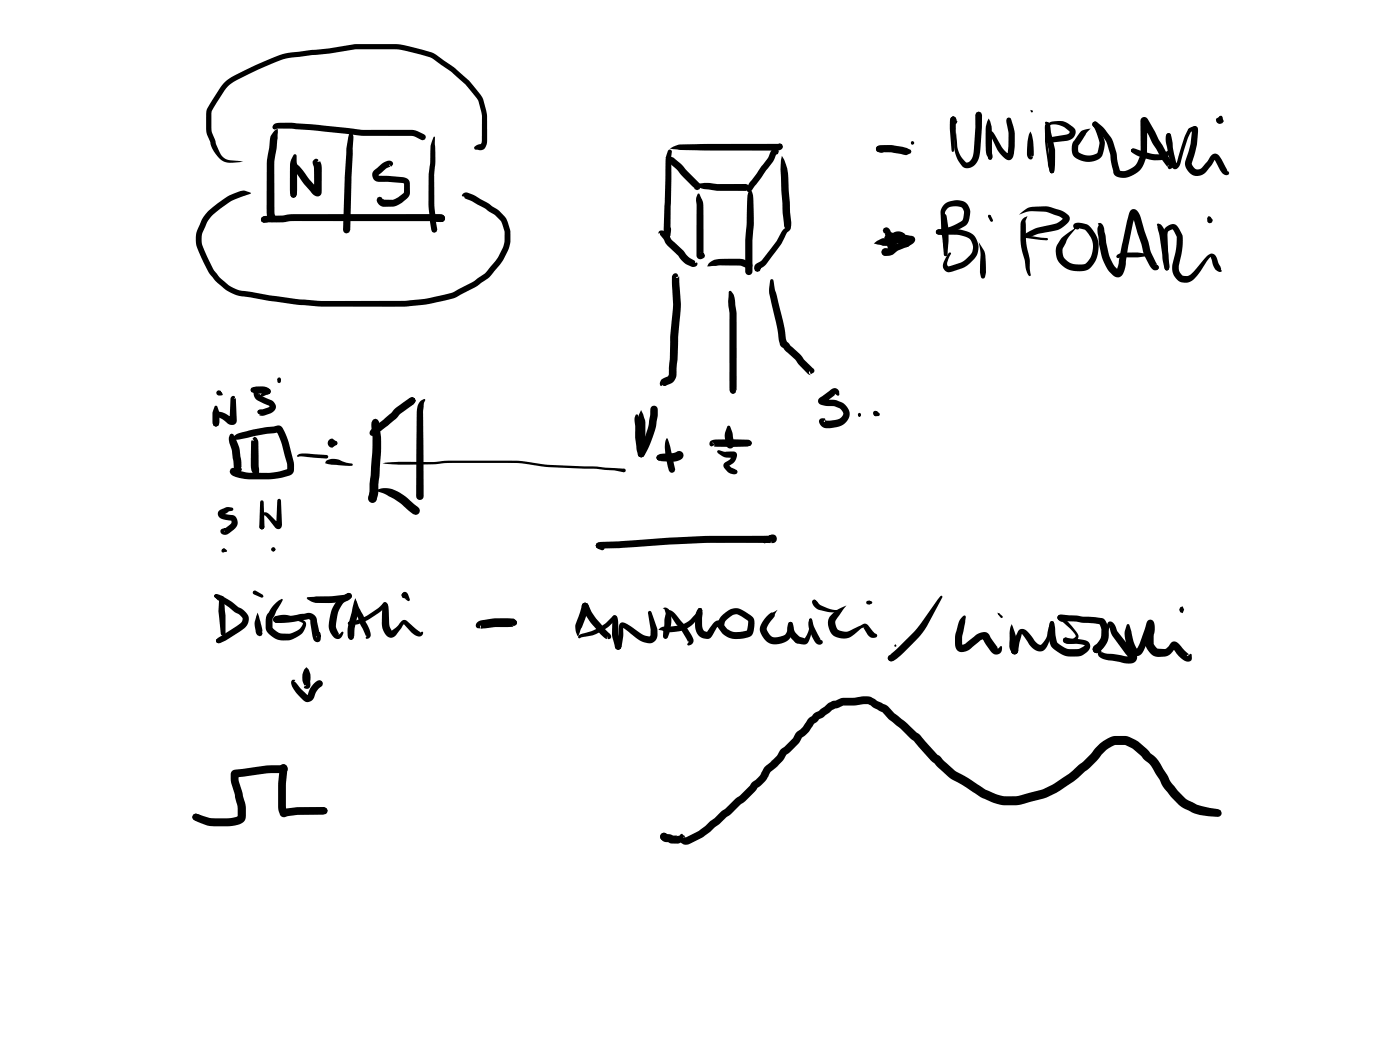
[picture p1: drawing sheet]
<svg xmlns="http://www.w3.org/2000/svg" width="285mm" height="214mm" viewBox="0 0 285 214" stroke-linecap="round" stroke-linejoin="round" font-family="sans-serif">
<g fill="#000">
<path d="M45.8 16.7l.6-.5a61.7 61.7 0 0 1 11.7-5.3l5.3-.7a37.5 37.5 0 0 0 8-1.1l1.1-.1h7.5a31.7 31.7 0 0 1 8.6 2l.6 .4a36.4 36.4 0 0 1 6.3 5l2.3 2.9 .6 .9 .8 3.4v5a1.59 1.59 0 0 1-1.4 2l-1.2-.2a.81 .81 0 0 1 .8-1l.5-.1 .2-.7v-5l-.1-.8-.6-2.3-2.7-3.3a34.5 34.5 0 0 0-6.2-4.9l-.5-.4a15 15 0 0 0-4.4-1.3l-2.9-.6h-8.4a58.1 58.1 0 0 1-8.5 1.2l-4.9 .6a50.2 50.2 0 0 0-11.2 4.8l-.9 .6-.8 .9-2.9 4.5v3.9l.5 1.6a9.8 9.8 0 0 0 1.9 4 3.3 3.3 0 0 0 2.5 .6l1.5 .2a6.9 6.9 0 0 1-3.9 0 6.6 6.6 0 0 1-2.9-4.3 7.1 7.1 0 0 1-.7-4.5v-1.3l.2-.7 2.6-4.3zM42.4 42.9l1.8-1.4a12 12 0 0 1 5.2-2.7h.5l1.2 .5-1.8 .7a17 17 0 0 0-6.3 4.1l-.9 1.3-.9 2.2-.1 .8a4.2 4.2 0 0 0 .5 2.5 16.9 16.9 0 0 0 2.1 4.4 11.4 11.4 0 0 0 5 3.8l3 .4a93.5 93.5 0 0 0 13.7 1.8h12.4a46.3 46.3 0 0 0 9.6-.6l1.2-.3a12.4 12.4 0 0 0 5.9-2.1l2.2-1.2a13.7 13.7 0 0 0 6-7.8v-.1a6.2 6.2 0 0 0-.6-4l-.2-.3a6.7 6.7 0 0 0-2.5-2l-.9-.6-2.4-1.3-1.3-.5-.3-.2v-.3l-.4-.1a.81 .81 0 0 1 1.2-.6 32.1 32.1 0 0 1 6.4 3.6 6.5 6.5 0 0 1 2.2 6.5 13.8 13.8 0 0 1-3.7 6.4l-.8 .9-2.2 1.5-3.4 1.8a8.5 8.5 0 0 1-3.9 1.4 34.1 34.1 0 0 1-6.7 1h-8.2a102.2 102.2 0 0 1-15-.4l-11.1-1.7a11.5 11.5 0 0 1-6.9-5.7 16.8 16.8 0 0 1-2.1-5.1v-.3a5.3 5.3 0 0 1 .8-3.4 6.9 6.9 0 0 1 1.7-2.9zM55.7 25.4l.8-.4h2.8l11.3 1a44.8 44.8 0 0 0 9.8 .4l4.1 .1 1.9 .9 .3 .5-.2 .5-.4 .2-2.1-.9h-5.2a39.6 39.6 0 0 1-8.3-.5l-11-1-3-.1-.5 .3-.4-.2-.2-.3zM55.9 26.6l.6-.4-.2 4a18 18 0 0 0-.4 6.1v6.9l.3 1.2a.79 .79 0 0 1-.8 .8 .79 .79 0 0 1-.8-.7l-.2-.4a62 62 0 0 1-.1-9 15.6 15.6 0 0 1 .5-5l.1-1.3a2.67 2.67 0 0 1 1-2.2zM59.4 38.9l.2-.1 .8 .7-.2 .6-.4 .2-.4-.2-.3-.3zM59.3 32.9l.2-.2a9.9 9.9 0 0 1 3.5 3.8l1.8 2.1a.65 .65 0 0 0-.8 .6l-.1-5.3a.84 .84 0 0 1-.2-1.1 .84 .84 0 0 1 1-.4l.1 .3-.2 .2h.6l.3 .9v5a1.05 1.05 0 0 1-.8 1.2 1.05 1.05 0 0 1-1.2-.7l-.3-.3a26.1 26.1 0 0 1-3.8-5.4zM59.8 31.5h.5l.1 .2 .1 6a3.7 3.7 0 0 1-.3 2.4l-.4 .2-.5-.2a13 13 0 0 1-.3-4.6l.1-2.3zM71.2 27.1l.3-.1 .2 .1 .3 1-.4 8.1-.3 10.6-.2 .5-.5 .2a.73 .73 0 0 1-.8-.7l.7-16.5 .4-2.4zM76.1 34.7l1.9-1.5a1.4 1.4 0 0 1 2-.1v.4l-.4 .4-.4-.4 .3 .4-.9 .4-1.6 1.3 .1-.1v.3l5 .3a1.34 1.34 0 0 1 1.3 1.5 3.4 3.4 0 0 1-.2 2.4l-.3 .4a6.4 6.4 0 0 1-2.6 1.6l-2.2 .1a1.56 1.56 0 0 1-1.4-1.4l.2-.5 .4-.2 .4 .2 .2 .4v-.1l.2 .2h1.9l1.1-.5 1.1-1 .1-1.9-4.2-.3a1.9 1.9 0 0 1-2.1-.6l-.1-.2a1.28 1.28 0 0 1 .2-1.5zM88.3 27.9l.1-.1 .2 .1v1.8a29.2 29.2 0 0 1-.2 6.2v6.1l.6 4.8-.2 .4-.4 .2-.4-.2-.2-.4-.5-4.2v-7.1a26.6 26.6 0 0 0 .4-5.8zM135.5 32l.5-.1h.7a8.6 8.6 0 0 1 2.9 2.5l2.8 2.9 .2 .7-.2 .5-.5 .2-.4-.2-.3-.4 .1 .2-2.3-2.4-1.2-1.4-1.6-1.4zM136.4 30.3a5 5 0 0 1 3.5-.9l18.4-.1 .5-.1 .4 .2 .2 .4a1.08 1.08 0 0 1-1.1 .9 265.6 265.6 0 0 1-20.5-.3z"/>
<path d="M136.1 30.5l.3-.1 .3 .2 .1 .3-.2 1.2-.1 15.9-.2 .5-.5 .2-.4-.2-.3-.6 .4-13.6a6.5 6.5 0 0 1 .6-3.8zM141.8 37.4l.8-.1a8.4 8.4 0 0 1 3.6 .2h5.7l.5 .2 .2 .5-.2 .5-.5 .2h-1.2a30.2 30.2 0 0 1-7.3-.4l-1.1-.3-.4-.4-.2-.2zM142.1 39.5h.3l.3 .7a3.9 3.9 0 0 1 .5 2.8v9.1l-.2-.5-.4-.1 .8 .1a.8 .8 0 0 1-.8 1.2h-.1a.75 .75 0 0 1-.7-.7v-10.2a3.4 3.4 0 0 1 .2-2.3zM157.2 30.4l.6-.2 .6 .2 .2 .5-.2 .4-.5 .2 .1-.1-.7 1.6-4.2 5.7-.4 .3-.5-.1-.2-.3 .3-.4-.2 .1v-.1l.4-.9 3.8-5.1zM152.1 38.6l.4-.3 .4 .3-.1 .3-.3 .1-.3-.1zM152.2 38.3l.3-.1 .3 .1 .1 .3-.1 .3-.3 .2-.3-.1-.1-.4zM152.8 38.6l.3 .4 .2 .8 .1 1.6a39.9 39.9 0 0 1-.2 7.7v6.2a.74 .74 0 0 1-.7 .7 .74 .74 0 0 1-.8-.7 61.6 61.6 0 0 1 .3-9.8l.2-5.7 .2-.8zM159.2 31.7l.6 1.2a13.8 13.8 0 0 1 .8 5.8l.5 7.2a.73 .73 0 0 1-.7 .7 .73 .73 0 0 1-.8-.7l-.3-2.6-.4-8.8zM178.6 29.8l.7-.2a13.8 13.8 0 0 1 5.1 .5l1 .4 .2 .4-.2 .3-.3 .1a1.93 1.93 0 0 1-1.9 0l-1.7-.3h-2.3l.2-.2-.4 .2-.5-.2-.2-.5zM178.5 29.9l.5-.2 .3 .1 .7 .4 .2 .4a.94 .94 0 0 1-1.4 .3l-.3-.2-.2-.4zM193.7 23.9l.5-.2 .5 .6a.69 .69 0 0 1-.3 1.1l-.6 .1 .1-.6-.3-.2 .2-.1 .1 .2-.2-.2-.2-.4zM193.7 23.9l.4-.2 .4 .2 .1 .4-.1 .3 .1-.1v1.7l-.3 4.2-.1 .5h-.2h-.2l-.1-.5-.3-4.2v-1.6z"/>
<path d="M194.6 26.5l.2 1.6a6 6 0 0 0 1.9 4.9l.1 .1a1.2 1.2 0 0 0 1-.8l.3-.7 .2-1.4 .3-4.3v-2.5l.2-.5 .5-.2 .4 .2 .2 .5a54 54 0 0 1-.4 8.1 2.6 2.6 0 0 1-3.2 2.6 6.4 6.4 0 0 1-1.9-6.4zM201.4 26.9a.75 .75 0 0 1 1.1 .5l1.7 2.8 1.3 1.2-.4 .1a13.1 13.1 0 0 0 .2-4.3l-.4-2.8 .1-.3 .4-.2 .4 .1 .2 .6a11.8 11.8 0 0 1 .3 7.3 1.02 1.02 0 0 1-.9 .7 1.02 1.02 0 0 1-1-.5l-.6-.6a9.9 9.9 0 0 1-2-3.7l-.2-.4 .4-.2v4.9l-.1 .3-.3 .1-.3-.1-.1-.3 .1-4.9zM201.3 24.1l.6 1.7 .1 5.3a.98 .98 0 0 1-.4 1.4l-.3-.1-.4-.8a20.9 20.9 0 0 1-.1-6.3zM209.8 26.8a10.4 10.4 0 0 1 .6 5h-.5l.3 .1a.5 .5 0 0 1-.3 .6 .5 .5 0 0 1-.6-.5 9.8 9.8 0 0 1 .5-5.2zM212.8 24.8a.88 .88 0 0 1 1.1 1.1l.1 1 .8 3.6a12.3 12.3 0 0 1-.3 4.7l-.3 .1-.4-.1-.2-.7-.1-3.9v.1l-.7-3.7zM213.5 25.1a4.3 4.3 0 0 1 4 0l.8 .7a1.64 1.64 0 0 1 .5 1.8 1.64 1.64 0 0 1-1.6 1.1l-3.9 .3-.4-.1-.1-.4 .1-.3 .4-.2 4.3-.8 .3-.3-1.1-.9a3.1 3.1 0 0 0-3-.5l-.3 .6a4.2 4.2 0 0 0-.3 2.4l.6 4.7a1.68 1.68 0 0 0 .6 1.3v-.1l.2 .4-.1 .4h-.5l-.5-1.2-.1-.8a23.9 23.9 0 0 1-.6-6.5l.2-.8zM213.9 34.5l.3-.2 .3 .2 .1 .3-.1 .4-.3 .1-.4-.1-.1-.4zM220 26.8l.6-.3 1.5-.3-.8 .8-1.7 2.6v1.3a3.2 3.2 0 0 0 3.8 .2l.4-2.2a8.1 8.1 0 0 0-1.2-3.2l-.2-.4 .1-.4 .4-.2 .3 .1a8.8 8.8 0 0 1 1.7 3.9 4.2 4.2 0 0 1-1.1 3.7 4.2 4.2 0 0 1-5.4-.9l-.1-.5a2.6 2.6 0 0 1 .4-2.4zM222.5 24.9l.4-.2a6.3 6.3 0 0 1 2.4 2.2 7.5 7.5 0 0 1 2 4l.7 4-.1-.2a3.6 3.6 0 0 0 4.2-3.1l.1-6.9a.79 .79 0 0 1 .6-.9 .79 .79 0 0 1 .9 .5l2.2 4 2.7 4.6a.82 .82 0 0 1 .3 1 .82 .82 0 0 1-1 .4l-.1-.2 .1-.5-.1 .5a11.2 11.2 0 0 1-2.4-3.8l-.9-1.3-2-4a.63 .63 0 0 0 .6 .2 .63 .63 0 0 0 .5-.5l-.1 5.7a5.4 5.4 0 0 1-3.5 5.6 2.61 2.61 0 0 1-3.3-.7l-.5-2.6a9.9 9.9 0 0 0-.9-3.7l-1.3-2-1.6-1.4zM230.4 30.4l.3-.2 .3 .2 .1 .3-.1 .3-.3 .1-.3-.2-.1-.2zM230.4 30.4l.5-.1 .1 .2v.5l-.2 .1-.4-.2-.1-.2zM230.4 30.4l.7-.1 1.3 .4a9.7 9.7 0 0 0 4 .7l.6-.2a1.93 1.93 0 0 0 .8-3l-.3-.6 .1-.4 .5-.1a3.7 3.7 0 0 1 .6 2.5 3.2 3.2 0 0 1-3.9 3 10.6 10.6 0 0 1-4.2-1.5l-.3-.4z"/>
<path d="M237.5 27.3l.4-.2 .4 .1 .1 .4-.2 .3 .2-.2 .1 1.2 1.1 4.7-.4-.1 .4-.4 .3-1.2a20.6 20.6 0 0 1 1.9-5.4l.4-.4 .3 .1 .1 .4-.4 .7a19.3 19.3 0 0 0-1.7 5.5 1.56 1.56 0 0 1-1.4 1.6 1.22 1.22 0 0 1-.7-.9l-.8-3.6a3.6 3.6 0 0 1-.1-2.6zM241.9 26.2l.6-.3a.81 .81 0 0 1 1.3 .3l-.1 .4-1.5 .2-.2-.1zM242.9 25.8l.4-.2 .4 .3 .2 .8-.2 2.9-1 3.8a1.61 1.61 0 0 0 .9 1.1h.6l.4-.3 1.3-1.4 .4-.7a1.11 1.11 0 0 1 .9-.8 1.11 1.11 0 0 1 1.1 .5l1.6 3 .3 .2a.56 .56 0 0 1-.3 .6 .56 .56 0 0 1-.7-.1l-.8-.9-1.2-2.2h.3l-1.8 2.5a2.44 2.44 0 0 1-2.5 .9 2.44 2.44 0 0 1-1.9-2v-.9l1.1-3.6zM53.3 44.3l.9-.4a19.6 19.6 0 0 0 5.1-.3h30.2a.98 .98 0 0 1 1.1 .7v.2a.73 .73 0 0 1-.7 .7l-.5-.2-.2-.4 .4 .4h-30.5a15.6 15.6 0 0 1-5.1 .3l.2-.2-.5 .2-.4-.2-.2-.4zM53.3 44.3l.4-.2 .3 .1 .2 .2-.1-.1 .1 .1 .6 .2 .1 .3-.1 .3-.8 .1-.6-.1-.3-.5zM88 44.2l1.9-.4 .5 .2 .2 .5-.1 .3-.4 .4h-1.7l-.4-.2-.2-.4zM134.2 47.1l.1-.1a1.96 1.96 0 0 1 2.2 1.5l2.6 2.5 1 1.3 1.4 .8 .1 .4a.32 .32 0 0 1 .4 .2 .32 .32 0 0 1-.2 .4l-.4 .2h-.5l-1.1-.4-.7-.6-1-1.2-2.5-2.4-.5-1-.7-.9-.1-.3h-.3zM136.2 46.3a.45 .45 0 0 1 .5 .3 .45 .45 0 0 1-.1 .5l-.4 1.4-.4 .1-.4-.2-.2-.4 .1-.4 .5-.4zM137 55.9l.6-.3 .3 .2 .2 .5-.4 .2a.35 .35 0 0 0 .3 .1 .35 .35 0 0 0 .3-.3v1.2a32.3 32.3 0 0 1-.1 9.9l-.1 1.4a22.6 22.6 0 0 1-.3 5.3l-.1 .9a2.9 2.9 0 0 1-.9 3l-1.3 .6-.6-.2-.3 .2a.67 .67 0 0 1-.1-1 2.42 2.42 0 0 1 1.5-1l.2-.3 .2-7.7 .5-4.6a19.6 19.6 0 0 0 0-5.1l-.1-1.4a1.85 1.85 0 0 1 .1-1.5zM144.4 53.5a4.5 4.5 0 0 1 3.4-.8h2.2a5.8 5.8 0 0 1 2.7 .5l-.5 .3v.3l.2-.4a.67 .67 0 0 1 .8 .7 .67 .67 0 0 1-.9 .5l-1.8-.5-4-.1-2.5 .3zM148.4 59.3l.3-.1a2.29 2.29 0 0 1 1 2l.3 2.7v15.4l-.1 .2-.1-.2 .1 .3-.2 .4-.4 .2-.6-.3-.2-.6v-15.5a11.4 11.4 0 0 1-.1-4.2zM156.9 56.9l.2-.1 .3 .1 .1 .3 .3 1.8 .7 2.5a48.3 48.3 0 0 1 1.6 7.8l.1 .5-.2-.3 2.8 2.6 1 1.2 1.7 1.6-.3-.1a.65 .65 0 0 1 .6 .8 .65 .65 0 0 1-.8 .5l-.2-.5-.1 .4 .4 .4-.6-.3-1.9-2-.8-.9-2.8-2.6-.4-1.4a63.1 63.1 0 0 0-2-9.5v-.9z"/>
<path d="M159.5 46.7l1.5-.7-.1 .7-.8 .9a15.7 15.7 0 0 1-2.9 4.5l-1.3 1.8-1.2 .8 .2-.3-.2 .8-.5 .2a.96 .96 0 0 1-.6-.9 .96 .96 0 0 1 .6-.9l.9-.6a32 32 0 0 0 3.8-5.3zM177.9 49.6a3.8 3.8 0 0 1 3.5-1.1h.6l-.1 .5 .2-.2a.54 .54 0 0 1 .5 .2 .54 .54 0 0 1 0 .6l-.2 .2a5.1 5.1 0 0 1-2.9 .1zM180.3 48a.63 .63 0 0 1 .9 .3l-.3 .4 .3-.2-.2 .3-.4 .1-.3-.1-.2-.4zM179.7 50.8l.5-.2 1.2 .2 .4 .1 .2 .4-.2 .4-1.6 .4a.77 .77 0 0 1-.7-.5 .77 .77 0 0 1 .2-.8zM181.1 47.2l.6 1.3 .4 1.7a.65 .65 0 0 1 .1 .8 .65 .65 0 0 1-.8 .2l-.2-.3v.2a3.3 3.3 0 0 1-.1-3.9zM181.5 50.1h.4l.3 .8-.2 .3-.3 .2-.3-.2-.2-.3zM181.4 47.5l4 .5a.92 .92 0 0 1 .9 .8 .92 .92 0 0 1-.8 1l-.8 .5a6.7 6.7 0 0 0-3 1.6l-1.4 .2a.77 .77 0 0 1-.8-.8 .77 .77 0 0 1 .7-.7h.8l1.3-.9 2.8-1.2-.1 .1a.62 .62 0 0 0 .5 .8l-.4-.1a5 5 0 0 1-2.8-1zM181.7 48l.8-.5 1.1-.1-.4 .2 .5-.2 .5 .2 .2 .5-.4 .6-1 .1-.7 .3-.5-.2-.2-.5zM181.8 47.9l.5-.2 .5 .2 .2 .5-.2 .1-.3 .7h-.4l-.3-.7-.2-.1zM182 48h.7l.1 .3-.1 .3-.3 .2-.3-.2 .1 .1-.3-.6zM179.9 46.5l.5-.2 .4 .1 .4 .5 .3 .7-.2-.3-.3-.1 1.5 .6 .3 .5-.1 .3-.3 .2-1.5-.4a.76 .76 0 0 1-.7-.7l-.1-.2 .2 .1-.4-.2-.2-.5zM181.7 47.5a1.76 1.76 0 0 1 2.7 .5l-.2 .6-.5 .2-.5-.2-.2-.4 .2 .4h-.6l.1-.2v.4l-.1-.3-.3-.2 .6 .1a1.18 1.18 0 0 1 1.7 .6l-.4-.2h.2a.76 .76 0 0 1 .9 .8 1.08 1.08 0 0 1-1.1 .7 1.08 1.08 0 0 1-1-.7l.4 .1-.9-.1a1.06 1.06 0 0 1-1.2-.2 1.06 1.06 0 0 1-.2-1.3z"/>
<path d="M180.3 48l.3-.2 .4 .2-.2-.2 .8 .2a6.8 6.8 0 0 1 3.2 .8l.4 .4a.76 .76 0 0 1-.3 1 .76 .76 0 0 1-1.1-.3l.3 .3a4.9 4.9 0 0 0-2.8-1l-1-.4-.2-.4zM190.7 46.8a13.1 13.1 0 0 1 4.4-.1 4.3 4.3 0 0 1 3.7 1.9 3.6 3.6 0 0 1-.5 4.1l-1.3 1.3-.7 .4-2.4 .9a1.38 1.38 0 0 1-1.7-.4 1.38 1.38 0 0 1 0-1.7l.6-1.2 .6-.6a.34 .34 0 0 1 .2 .3 .34 .34 0 0 1-.2 .3l-.6 1.6 .1 .4 .3 .3 2.6-.9 1.7-1.4a2.18 2.18 0 0 0 .6-1.8 2.35 2.35 0 0 0-2.4-2.2l-2.7-.2a3.7 3.7 0 0 1-2.3-.2l-.2-.4zM192.2 41.7a3.8 3.8 0 0 1 4.7-.2l.1 .2a3.5 3.5 0 0 1 .1 3.6 2.89 2.89 0 0 1-1.8 1.3l-2.4 1a3 3 0 0 1-2.2 0l-.2-.4a1.13 1.13 0 0 1 1.4-.5 11.6 11.6 0 0 0 4-1.8l.4-1.8-.4-.7a3 3 0 0 0-2.4-.3 1.73 1.73 0 0 0-1.1 1.1 30.3 30.3 0 0 0 .4 8v.8l-.3 .2-.2-.2-.1-1.4a27 27 0 0 1-.6-8zM191.9 43.7l.3-.2 .4 .1 .1 .4 .4 2.8v2.3l-.2 2.7-.1 .2-.3 .2-.2-.2-.1-.2-.3-2.7-.2-5.1zM199.3 49.3a6 6 0 0 1 1.3 2.8l.1 1a6.2 6.2 0 0 1-.2 3.5l-.4 .1-.3-.1a6.2 6.2 0 0 1-.2-3.5v-1.6zM207.4 43.7a5.2 5.2 0 0 1 2.4-1.5l.2-.1a10 10 0 0 1 7.3 1.5 1.14 1.14 0 0 1 0 1.9 5 5 0 0 1-3.4 1.7l-2.4 .4-1.4 .5-1 .2 .1-.2-.4 .3-.3-.3 .1-.4a10.1 10.1 0 0 1 5-1.9 4.2 4.2 0 0 0 2.8-1.3l.1-.1 .1 .4-.5-.5a11 11 0 0 0-5.8-1.3l-1.1 .1zM208.6 47.8l.2-.1 .5 .3 3.9 .5 .2 .2-.1 .2h-.3l-4.1-.5-.4-.2zM208.3 44.5l.9-.5-.4 1.1a26.5 26.5 0 0 0 .9 8v1.7l.2 1.2-.3 .2-.3-.3a6.4 6.4 0 0 1-.7-3 15.6 15.6 0 0 1-.6-8zM218.7 45.6l.3-.2a4 4 0 0 1 2.7 .6 5.9 5.9 0 0 1-.1 8.9 4.8 4.8 0 0 1-6.4-2.4l-.2-1.9a6.1 6.1 0 0 1 3-3.5l1.4-1-1.9 2.3-1.1 2.1a2.59 2.59 0 0 0 2.6 3.3h.5a2.05 2.05 0 0 0 2.5-1.4 4.6 4.6 0 0 0-1-5.5l-1.9-.6 .1-.3 .5 .5a.67 .67 0 0 1-.9 0 .67 .67 0 0 1-.1-.9zM223.5 45.5a1.01 1.01 0 0 1 1.3 1l.2 1.3a12.1 12.1 0 0 0 2 6.5l.7 .7-.4 .1 .4-1.3 .7-4.1 1.4-6a1.05 1.05 0 0 1 .9-1.1 1.05 1.05 0 0 1 1.2 .8l2.1 6.7a8 8 0 0 0 1.3 3.3l.3 .4-.4 .2 .6 .1 .2 .3a.9 .9 0 0 1-.9 .6 .9 .9 0 0 1-.9-.7l-.2-.3a10.4 10.4 0 0 1-1.6-4.3l-1.9-5.9 .4 .1 .3-.2-.5 1.6-1.5 7.9a4.1 4.1 0 0 1-1.1 3.1 1.8 1.8 0 0 1-2.1-.9 13.1 13.1 0 0 1-2.4-7.5l-.2-1.4 .3-.6zM227.5 51.9l.3-.2a4.8 4.8 0 0 1 2.8-.3l3 .3 .3 .2-.1 .2a21.7 21.7 0 0 1-5.2 .3h-.4a.64 .64 0 0 1-.9-.2zM235.1 54a.54 .54 0 0 1 .8 .3 .54 .54 0 0 1-.5 .7l-.4-.2-.1-.4v-.2l.1 .3z"/>
<path d="M235.6 45.6a1.28 1.28 0 0 1 1.4 1.1l.4 1.3 .7 6.1-.2 .8-.3 .2-.4-.2-.2-.5-.9-6.2-.6-2.4zM237.3 46.4a1.58 1.58 0 0 1 1.5-.8 1.58 1.58 0 0 1 1.3 1 4.3 4.3 0 0 1 .7 3.8l-.3 1.6a6.1 6.1 0 0 0-.5 2.7 1.89 1.89 0 0 0 .8 1.4l1 .1 .6-.3 3.2-3.7a1.15 1.15 0 0 1 1.3-.5 1.15 1.15 0 0 1 .9 1l1 2.4a.58 .58 0 0 1-1 .1 4.7 4.7 0 0 1-1.2-2.6l-.1-.3-.8 .8a14.4 14.4 0 0 1-2.6 3.8 2.6 2.6 0 0 1-2.9 .5 2.6 2.6 0 0 1-1.5-2.4 5.8 5.8 0 0 1 .4-2.7 14.2 14.2 0 0 0 .5-4.2v.2l-.8-1.6-1 .5-.1 .6 .3 6.8-.1 .3-.3 .2-.4-.2-.1-.3 .1-1.7-.3-5.1 .1-.9zM51.9 79.4l.7-.1 1 .4-1 .6 .2-.2 .2 .4 2.2 1a1.41 1.41 0 0 1 1 1.4 1.41 1.41 0 0 1-1.2 1.3l-1.6 .5-.7-.2 .4-.2-.6-.1a.63 .63 0 0 1 .1-.7 .63 .63 0 0 1 .7-.1l1.7-.7v.2l-.2-.3-2.3-1a1.52 1.52 0 0 1-.6-2.2zM148.8 79.1v.3l.6-.5h.2l.2 .8-.1 .3-.4 .2-.5-.2-.2-.4zM43.7 84.1a2.82 2.82 0 0 1 3.2 .8l.3 .3-.3 .1-.2 .4 .2-4.6 .2-.3a.37 .37 0 0 1 .4-.2 .37 .37 0 0 1 .3 .4l-.1 .1h.3l.2 4.5a1.09 1.09 0 0 1-.7 .9 1.09 1.09 0 0 1-1.2-.3l-.9-.8-1.2-.5 .3-.2v.4a2.1 2.1 0 0 1-.1 1.6l-.4 .2-.5-.2a2.1 2.1 0 0 1-.1-1.6l.1-.7zM43.7 82.7l.3-.1a1.92 1.92 0 0 1 .7 1.8v.5a2.61 2.61 0 0 1-.3 1.8l-.4 .2a1.2 1.2 0 0 1-.7-1.4v-.6a3.6 3.6 0 0 1 .4-2.2zM47.3 89.1a5.3 5.3 0 0 1 3.4-1.4l3.1-.7 2-.2a1.34 1.34 0 0 1 1.5 .1l.7 1 .6 1.6 1.2 4.8a2.79 2.79 0 0 1-.3 2.2l-.6 .3-1.5 .5-2.2 .3a22.7 22.7 0 0 1-6.5-.3l-1.2-.4-.5-.3-.2-.6 .2-.6 .5-.2 .4 .2 .3 .5-.2-.4 1.1 .4 1.6 .4h4.4l1.8-.3 1.6-.5v.1v-1.1l-1.1-4.1-1.1-2.6 .5 .2-9.3 1.7-.2-.1-.1-.3zM46.8 88.4l.4-.1 .3 .1 .4 .8a7.9 7.9 0 0 1 1.1 4l.2 1.9h-.2l.2 .5-.2 .4a.96 .96 0 0 1-1 0 .96 .96 0 0 1-.4-1l-.2-1.7a9.6 9.6 0 0 0-.8-3.5v-.7zM48.3 94.7h.4l.4 .9-.2 .5-.3 .1-.5-.2-.2-.4 .1-.3v.2l.1-.1zM51.7 88.9a1.04 1.04 0 0 1 .9 1l.2 6.5-.2 .4-.4 .2a2.1 2.1 0 0 1-1.1-2.2v-4.9l.1-.3 .5 .1-.3-.4zM54.1 79.2l.4-.2 .5 .2 .1 .5v.3l-.2 .2-2.2 .8-.1-.2zM52.6 83.5l.6 .1 .1 .3-.1 .2-.1-.2v.3a.43 .43 0 0 1-.6-.1 .43 .43 0 0 1 .1-.6z"/>
<path d="M51.2 79l1-.3h1.6a1.51 1.51 0 0 1 1.3 1l-.1 .5-.5 .1-2.3-.2-1-.3-.2-.4zM60.6 92.7l.6-.3h1.5l3.8 .2 .3 .4-.1 .3-.2 .1-5-.5-.9 .1-.2-.1zM66.3 93.9a2.95 2.95 0 0 1 3.4 0l1.9 .5 .2 .2-.2 .2-.5 .1-3.6-.3-1.3-.3zM67 89.6l.7-.3 .9 .6 .1 .3-.1 .4-.9 .6a.94 .94 0 0 1-.9-.6 .94 .94 0 0 1 .2-1zM75.5 87.5l4.1-3.4 1.2-1.2 2.6-1.9 .5-.1 .5 .2 .2 .5-.1 .3-.3 .3h.1l-2.7 2-1 1.1-2.9 2.4-1.4 .8-.1-.4-.1-.2 .4 .6a.69 .69 0 0 1-1.1 .1 .69 .69 0 0 1 .1-1.1zM76 85.5v-.1a.91 .91 0 0 1 1 .2 .91 .91 0 0 1 .3 .9v.5a31.1 31.1 0 0 1 0 8.6l-.3 4.8-.3 1.1a.9 .9 0 0 1-1.1 .8 .9 .9 0 0 1-.6-1.3l.2-.8 .6-8.3 .1-2.8-.2-1.1a3.2 3.2 0 0 1 .3-2.5zM76.7 99.7a5.7 5.7 0 0 1 5.8 1.4l2.6 2.2a.87 .87 0 0 1 .3 .9 .87 .87 0 0 1-.8 .6 9.5 9.5 0 0 1-2.9-2.2l-3.2-1.9-1.8-.7-.1-.1zM77.9 94.3l3.3-.3a60.1 60.1 0 0 0 9.3-.2h10.7a49.2 49.2 0 0 1 10.5 .8l9.8 .4 1.7 .2 3.8 .2 .3 .1 .1 .3-.1 .3-.3 .1-1.9-.4-3.7-.4-11.1-.4a37.8 37.8 0 0 0-9.1-.7h-9.1a101 101 0 0 1-13.4 .2zM83.5 81.1l.4-.2 .5 .2 .2 .5-.6 .8-.3 .1-.3-.2-.1-.3 .1-.6-.1 .1zM85.6 81.6l.8-.4 .2 .2-.3 .7-.2 1.7 .2 17.2a.76 .76 0 0 1-.8 .8 .76 .76 0 0 1-.8-.8l.1-15.9a4.2 4.2 0 0 1 .8-3.5zM129.4 84.4h.3l.3 .3a6.5 6.5 0 0 1 .6 3.4l.6 4.3-.2 .5-.5 .2-.4-.2-.5-1.4-.3-2.5-.1-3.6zM132.6 82.8a.76 .76 0 0 1 .9-.1 .76 .76 0 0 1 .4 .7 19.1 19.1 0 0 1-2.9 9.6l-.5 .1-.4-.2-.2-.5 .1-.3 .2-.3-.2 .2a20 20 0 0 0 2.5-8.9z"/>
<path d="M130.5 83.5a6.6 6.6 0 0 1 .9 4.5v1.6a1.08 1.08 0 0 1-.9 1.2 .72 .72 0 0 1-.7-.7 11.6 11.6 0 0 1 .3-5.7zM133.9 92.8l.3-.2 .5 .2 .1 .4-.2 .4-.4 .2-.4-.2-.1-.5zM133.9 92.7l.6-.3 2.5-.1 .7-.3a.94 .94 0 0 1 1.4 .5 .94 .94 0 0 1-.8 1.2 7.1 7.1 0 0 1-3.9 .1l.2-.1-.4 .1-.4-.2-.2-.4zM133.8 92.8l.4-.1h.3l.5 .7a.72 .72 0 0 1-.7 .4 .72 .72 0 0 1-.6-.6zM135.6 89.3l.2-.1 .1 .1 .6 1.7 1 4.6-.2 .5-.5 .2-.4-.1-.2-.5a13.7 13.7 0 0 1-.7-5.9zM144.6 89.9l1-.4h6.8l.5 .4 .2 .3-.2 .5-.6 .1 .1 .1-6.3 .1-.7-.1v-.1a.49 .49 0 0 0-.4-.6 .38 .38 0 0 1 .4 .4 .38 .38 0 0 1-.6 .3 .66 .66 0 0 1-.2-1zM146.1 91.7h.3l1.3 .3 .5-.1a1.75 1.75 0 0 1 1.7 .3 2.34 2.34 0 0 1-1.7 2.8l.1-.4 .6 .6a1.92 1.92 0 0 1 1.3 .9 1.06 1.06 0 0 1-1.7 .2l-1.1-1.1-.1-.6 .3-.4 1.1-.7 .2-.8v.3l.5 .2-2.1-.2-1.1-.7-.2-.3zM148.1 86.8l.3-.2a2.01 2.01 0 0 1 .7 1.6l.4 2a.84 .84 0 0 1-.7 1.1 .84 .84 0 0 1-1-.8 4.3 4.3 0 0 1 .2-3.5zM152.2 89.8l.3-.1 .4 .2 .1 .3-.2 .5-.9-.2-.1-.1 .5-.6zM166.7 81.1l2.2-1.5a1.09 1.09 0 0 1 1-.6 1.09 1.09 0 0 1 1 .7l-.1 .8-.2 .1-.6-.4 .1 .2-2.4 1.7a.56 .56 0 0 0-.1-.9l1 .2a3.8 3.8 0 0 1 4.3 2.4 2.68 2.68 0 0 1-2.1 3l-1.6 .4h-1a1.37 1.37 0 0 1-1.3-1.9l.4-.1h.7l.1 .2-.4 .4 .1 .1 .2-.4 .3 .2 2.2-.3a1.2 1.2 0 0 0 1.1-1.5l-.6-.7-1-.5-1.8-.1a1.57 1.57 0 0 1-1.7-.9zM44.6 104l1.7-.8 .9 .1 .3 .4a1.02 1.02 0 0 1-1 .5l-1.1 .6 .1-.3 1.1 .3a1.64 1.64 0 0 1 1.8 1.1 1.64 1.64 0 0 1-.8 2l-1.2 .8-.6 .2a.71 .71 0 0 1-.9-.7 .71 .71 0 0 1 1-.6l.1 .2-.3 .4 .1-.2-.1-.4 1.4-1.2v-.4h.1h-.4a2.58 2.58 0 0 1-2.3-.9l-.1-.6zM53.3 104.6l.5-.3 .7 .1 2.3 2.3h-.3l-.3 .2 .3-5 .1-.2 .2-.2 .3 .2 .3 5.1a.78 .78 0 0 1-.4 .9 .78 .78 0 0 1-1-.3l-2-2.4a.23 .23 0 0 0-.3 0 .23 .23 0 0 0-.1 .2l.3 2.1-.2 .4-.4 .1-.4-.1-.1-.4 .3-2.2z"/>
<path d="M53.1 102l.2-.2 .3 .2 .1 .2 .2 5.1-.2 .4-.4 .1-.4-.1-.1-.4zM75.8 99.1h.4l.1 .2 .4 2.2a.87 .87 0 0 1-.9 .9 .87 .87 0 0 1-.8-.9l.3-1.3zM121.5 110.7l.8-.4 3.7-.1a280.7 280.7 0 0 1 29.4-1.1h1.8a.67 .67 0 0 0-.7 .6 .67 .67 0 0 0 .7 .7l-1.7 .2a2.01 2.01 0 0 1 1.4-1.7 .89 .89 0 0 1 1.3 .6 .89 .89 0 0 1-1 1.1 246.4 246.4 0 0 0-31.1 1h-4l.2-.1-.4 .2-.4-.2-.2-.4zM121.5 110.7l.4-.2 .3 .1 .8 .7v.6l-.6 .1a.94 .94 0 0 1-.9-1.3zM43.7 121.2l.3-.2 .2 .1 .1 .4-.3 .2-.3-.1zM43.7 121.1l.5-.1a6.8 6.8 0 0 1 3 1.5l1.3 1.1a2.58 2.58 0 0 1 2 3.2l-.1 .3a3.7 3.7 0 0 1-1.6 1.5l-2.8 1.8-1.2 .5-.7-.1-.1-.3 .3-.6 3.8-2.4 1.2-1a.86 .86 0 0 0-.4-1.2l-1.1-.7-4.1-3zM44.1 130.2l.7-.4 .3 .2-.3 .8-.3 .1-.4-.1-.1-.3zM43.7 121.1h.5l.4 1.3-.9-.9zM45.3 126.8l.1-.1 .3 .2 .2 2-.1 .4-.4 .1-.3-.1-.2-.4zM44.8 121.4l.3-.1 .4 .1 .1 .4 .3 3.5v3.6l-.1 .4-.4 .1-.3-.1-.2-.4-.4-4.3 .1-2.8zM51.6 120.3h.4l1.5 .8 .1 .3v.2l-.4 .1-1.5-.7-.3-.4zM52.4 124.7l1 3.4v.4l-.1 .1 .2 .4-.2 .4a.8 .8 0 0 1-1.2-.5l-.1-.3a5 5 0 0 1 .4-3.9z"/>
<path d="M55.8 125.7l.7-.2a20.5 20.5 0 0 0 5-.5h.3a1.86 1.86 0 0 1 2.8 1.6l.7 3a.55 .55 0 0 0-.9 .2l.6-1.1a1.58 1.58 0 0 1 0 2 1.06 1.06 0 0 1-1.4-1.2l-.4-3.2-.4-.3a29 29 0 0 1-6.7 .8l-.4-.3-.1-.4zM55.7 123.2l1-.9 .6-.4 .3 .2-2 3.7-.1 2a2.98 2.98 0 0 0 2.2 1.2 3.8 3.8 0 0 0 3.9-1.7l.1-.4a5.6 5.6 0 0 0-3.1-.9l-2.3 .8-.5-.2-.2-.5 .1-.3a4.6 4.6 0 0 1 4.4-.1l.9 .3a1.41 1.41 0 0 1 1.3 1 3.2 3.2 0 0 1-1.7 2.6 4.3 4.3 0 0 1-6.5-1.6 5.5 5.5 0 0 1 .3-2.9zM59.5 138.5l.6-.1-.2 .5 .2-.1 1.1 1.4 1.6 1.5-.3-.1 .1-.1a4.6 4.6 0 0 1 2.1-2.9 .75 .75 0 0 1 1 .4 .75 .75 0 0 1-.6 1 4.9 4.9 0 0 0-1.3 2.4 1.35 1.35 0 0 1-2.2 0 5.4 5.4 0 0 1-2.3-3.7zM62.4 135.8a3.5 3.5 0 0 1 .8 3.1v.4a.75 .75 0 0 1-.4 .9 .75 .75 0 0 1-.9-.3l.3-.4-.2 .1a3 3 0 0 1 .4-3.8zM62.5 121.6l1.8-.2h3.6l2.2-.3 .5-.2-.2 .3 .3-.4 .3-.1 .5 .2 .2 .4-.1 .4-.5 .4-.6 .3a24.4 24.4 0 0 1-6.4 .3l-1.5-.7-.2-.2zM70.9 126.7l.2-.2a11.3 11.3 0 0 0 6.1-2.9l.9-.9 .3-.1 .3 .2 .1 .3-.2 .4a15.5 15.5 0 0 1-6.1 3.7l-1.2-.1-.2 .1-.3-.3zM71.6 125.1l.3 .1 .1 .1v4.5l-.2 .3-.3 .1-.4-.1-.2-.4 .5-1.2zM68.9 122l1.2-.9 .9-.4 .5 .2 .2 .4-.2 .5-.5 .2 .3-.1a4.6 4.6 0 0 0-2.7 4.1l-.1 .6a2.85 2.85 0 0 0 .5 2.4l-.1 .2 .8-.6a.62 .62 0 0 1-.1 1 1.03 1.03 0 0 1-1.8 0 3.7 3.7 0 0 1-.7-3.9 6.6 6.6 0 0 1 1.8-3.7zM70.9 126.7h.4l.2 .7-.6-.3zM72.3 121.8a5.8 5.8 0 0 1 .2 4.9l-.3 1.3-.1 1.5-.2 .6-.4 .2-.4-.1-.2-.3a3.2 3.2 0 0 1-.1-2.3zM72.3 121.8l2.3 5a3.7 3.7 0 0 1 .8 2.8l-.3 .3a.45 .45 0 0 1-.7-.1l.2-.3-1.2-2.3-.6-1.5a3.4 3.4 0 0 1-.6-2.8zM78 122.8l.4-.2 .3 .2 .3 .5 .3 3.9 .5 1.2h-.2l1-.6 .8-1a.92 .92 0 0 1 1.5-.3l2.7 2.2 .3-.1a.61 .61 0 0 1 .1 .7 .61 .61 0 0 1-.6 .3 2.37 2.37 0 0 1-1.6-.8l-1.5-1.8-1.5 2a1.37 1.37 0 0 1-1.4 .8 1.37 1.37 0 0 1-1.2-1l-.3-.9-.2-.9 .2-3.4v-.3l.1 .2-.1-.4z"/>
<path d="M82 120.7a.7 .7 0 0 1 .7-.1 .7 .7 0 0 1 .5 .6l.3 .9-.3 .3-1-.6 .2 .2 .4-.3-.4 .2-.5-.2-.2-.5zM82 120.7l.4-.1 .4 .2 .2 .4v.2l-.1-.2h-.1v.6a.7 .7 0 0 1-.8-.2 .7 .7 0 0 1 0-.9zM97.2 126.7l.5-.3 .7-.2a19.4 19.4 0 0 1 6.3-.2l.5 .5 .1 .3-.2 .4-.5 .2-.3-.1 .3 .3-3.9 .1-2.8 .3-.1-.6v.5h-.6l-.2-.2-.1-.4zM104.3 126.4l.3-.2 .5 .2 .1 .6-.3 .2-.6-.1 .1-.5h-.3zM118.7 122.9l.4-.2 .5 .2 .2 .8-.7 2.3-1.4 3.5a3.6 3.6 0 0 1 .1-3.9zM117.9 129.3l2.5-.8 1.2-.6a10 10 0 0 0 3.3-2.6l.6 .1 .1 .3-.3 .5a10.7 10.7 0 0 1-4.7 3.2l-2.3 .4-.3 .2-.3-.3zM118.6 122.9l.5-.2 .5 .2 .8 1.6 .9 1.4 2.8 3.1a.58 .58 0 0 1 .3 .7 .58 .58 0 0 1-.7 .4v-.5l-.1 .5h-.2l-1.1-.9-2.1-2.5-.9-1.4-.7-1.5v.1l-.2-.5zM126.3 126.9l.2-.1a3.6 3.6 0 0 1 2.6 1.2l1.9 1.3 1.3 .3 .2-1.3-.6-3.6 .1-.2 .3-.1 .3 .2 1.2 3.4 .1 1.2a1.68 1.68 0 0 1-2.1 1.7l-1.1-.3-1.1-.7-3-2.2 .3-.2-.1 2.7a2.38 2.38 0 0 1-.7 2l-.2 .1-.5-.2-.2-.5 .6-1.6 .2-2.6zM124.8 125.4l.3-.1 .3 .1 .4 .7 .2 3.1 .5 2.3v-.1l-.2 .7-.4 .2a.73 .73 0 0 1-.7-.7v-.1a8.4 8.4 0 0 1-.6-3.2l.1-2.3 .2 .1-.2-.4zM134.4 127.9l.8-.3a6.8 6.8 0 0 0 5.5-1.6l1.1-1.3 .4-.8 .3-.1 .3 .1 .2 .4a9 9 0 0 1-3 3.6 7.4 7.4 0 0 1-4.9 .6l-1.1-.3zM134.9 123.9a1.28 1.28 0 0 1 1.7 1.3 9.3 9.3 0 0 1-.6 4.4l-.2 .3-.3 .2-.3-.2-.2-.3v-.9l.5-2v-1.7l-.2-1zM136 124.4a1.17 1.17 0 0 1 1.4 .5l1.2 1.4a11.4 11.4 0 0 1 2.5 3.6 .99 .99 0 0 1-.1 1.1 .99 .99 0 0 1-1 .4l-.1-.2 .3-.6h-.2l-1.3-2.3-1.1-1.3-1.3-2.1-.2 .1a4.4 4.4 0 0 0-.4 3v.7l.3 .9-.2 .3-.3 .2-.3-.2-.2-.3 .3-.9a7.2 7.2 0 0 1 .3-3.8z"/>
<path d="M142.2 123.9l.3-.1 .3 .1 .2 .4-.2 .3-.6 .1-.2-.4zM142.3 123.9l.2-.1 .4 .1 .1 .4-.1 2.9a1.23 1.23 0 0 0 1.3 1.5l-.4 .2 1.6-2.2a.97 .97 0 0 1 1.6 .2l1.1 1.2 1 .5a4.7 4.7 0 0 0 3-.2l-.1 .1 .3-2.1-1.8-1.2-.5-.1h-.4a3.2 3.2 0 0 0-1.8 1.2l-.2 .4-.2 1.3a.8 .8 0 0 1-1.1-.9 2.34 2.34 0 0 1 1.4-2.4 3.1 3.1 0 0 1 2.5-.9l.9 .4 1.8 1.1a1.9 1.9 0 0 1 .7 2.2l-.1 .9a1.48 1.48 0 0 1-1.3 1.4 4.9 4.9 0 0 1-4.7-.5l-.4-.3-1.1-1.6h.3l-1.2 1.9a1.66 1.66 0 0 1-2.7 .3 2.96 2.96 0 0 1-.9-2.4 4.5 4.5 0 0 1 .8-3.3zM156.2 125.4l.7-.6 .7-.2 .7-.5-.3 .6a3.3 3.3 0 0 1-1.3 2l-.2 .3a1.39 1.39 0 0 0 .2 2.2l.3 .3a2.94 2.94 0 0 0 2.8-.3l.5-.9 .3-1.6 .3-.1 .4 .1a3.9 3.9 0 0 1-1.1 3.8 3.5 3.5 0 0 1-4.4-.1l-.3-.4a2.55 2.55 0 0 1 0-3.7zM160.6 126.7l.3-.1a1.44 1.44 0 0 1 .7 1.5l.1 .1a2.86 2.86 0 0 0 1.1 1.5 .72 .72 0 0 1 .1 1.1 .72 .72 0 0 1-1.1-.1 3.1 3.1 0 0 1-1.2-4zM164.8 126h.5l.1 .2-.1 1.9a5.4 5.4 0 0 1-1 2.9 2.74 2.74 0 0 1-2.1 0l-.4-.3-.1-.4a.72 .72 0 0 1 .9-.7l1.3 .3-.2 .2a2.97 2.97 0 0 0 1-2.2zM164.8 126l.2-.1a1.41 1.41 0 0 1 .6 1.4l1.5 2.9-.2 .1 .5 .1a.66 .66 0 0 1-.3 .8 .66 .66 0 0 1-.8-.1l-.1-.1a6.3 6.3 0 0 1-1.5-3.2l-.1-1zM165.5 122.3l.2-.2 .4 .1 .4 .5-.1 .2h-.6l-.3-.1-.1-.3zM165.6 122.2l.2-.1 .3 .1 .1 .5 .1-.3 .7 .8a5.5 5.5 0 0 0 4 .9h.3v.4a7.9 7.9 0 0 1-4.9-.5l-.2-.1a1.23 1.23 0 0 1-.6-1.7zM169.3 125.1l1.2-1 1.9-.8-1.5 2a2.01 2.01 0 0 0-.8 1.5v.2a1.57 1.57 0 0 0 1.8 1.6l.9-.1 2.1-1a1.87 1.87 0 0 1 1.4-.5l.4 .3 1 1.3 .8 .5 .1 .3a1.01 1.01 0 0 1-1.4 .4l-.6-.6-.8-1.3 .1-.2a2.65 2.65 0 0 0-1.6 1.2 3.4 3.4 0 0 1-5.2-.2 2.8 2.8 0 0 1 .2-3.6zM191.5 121.4l.3-.1 .1 .3-3.2 5.9-1.6 2.3-2.5 2.4a7.1 7.1 0 0 1-3.2 2.5 .74 .74 0 0 1-.7-.7l.2-.5 .7-.2h-.4l1.7-1.5 3.8-3.8zM180.9 133.7l.4-.2h.7l-.2 .5 .2 .1 .1-.4-.2 .8-.5 .2-.4-.2-.3-.5zM196 125.5l.3-.2 .4 .3-.8 4.1 .1 1.7-.3-.1 .8-.2 .7-.6a6.8 6.8 0 0 1 2.4-1.7 1.47 1.47 0 0 1 2.2 1.1l1.3 1.9a.16 .16 0 0 0 0 .2 .16 .16 0 0 0 .3-.1l.4-.4a1.01 1.01 0 0 1 .1 1.2 1.27 1.27 0 0 1-2.2-.2l-1.3-1.8-.3-.7 .3 .1-.6 .2-.7 .5a7.4 7.4 0 0 1-2.4 1.8 1.49 1.49 0 0 1-1.6 0 1.49 1.49 0 0 1-.7-1.5 5.9 5.9 0 0 1 .4-2.8l.5-2z"/>
<path d="M207.4 128.3a1.3 1.3 0 0 1 1.9 .4l.9 1.1a2.48 2.48 0 0 0 1.6 1.5 3 3 0 0 0 1.4-1.9l.7-2.8 .3-.1 .3 .1 .1 .3-.1 .3a3.5 3.5 0 0 0-.5 2.2 3.8 3.8 0 0 1-1.9 3.2 2.79 2.79 0 0 1-2.8-1.9l-1.3-1.7-.7 3.7-.3 .4-.4 .1a.73 .73 0 0 1-.7-.9l.6-2.1zM206 127.1l.2 .6a10.3 10.3 0 0 1 .9 3.9l.2 .9a.74 .74 0 0 1-.7 .7l-.5-.2-.3-.4a3 3 0 0 1-.2-2.5v-1.7zM213.9 126.6l.3-.1 .3 .1a3.7 3.7 0 0 1 .4 2.6l.4 1.6a4.3 4.3 0 0 0 4.1 1.4l1.5-.8-1.5-.3h-2a.82 .82 0 0 1-.8-1.1l.4-.2 .4 .2-.1-.1 2.2 .2a3.2 3.2 0 0 1 2.2 .7 1.43 1.43 0 0 1-.6 2.1l-.5 .4a3.5 3.5 0 0 1-2.6 .4 5.4 5.4 0 0 1-4.2-2.5v-.2a7.8 7.8 0 0 1-.1-4.1zM215.4 125.4l.3-.2 .5-.1 7.7 .7a1.78 1.78 0 0 1 1.7 1.7l.1 .7a4.4 4.4 0 0 1-1.3 4l-.6 .4 .2-.5v.1a.77 .77 0 0 1-.8 .8 .88 .88 0 0 1-.7-.8l.2-.6 .6-.5a2.55 2.55 0 0 0 .9-1.8l.1-1.1-.5-1.2 .4 .1-8.3-.8-.4-.2-.2-.4zM215.5 125.4l.3-.2 .4 .1 .2 .5 .7 .5 1.4 1.5a2.76 2.76 0 0 1 1.1 1.9 1.68 1.68 0 0 1-2.1 1.3l-.9-.2-.2-.4a.59 .59 0 0 1 .9-.6l.4 .2a.88 .88 0 0 0 1.3-.6l-1.2-1.5-1.4-1.2-1-.5-.1-.4zM225.6 126.7a1.15 1.15 0 0 1 1.6 1l.3 .8 3.7 4.6a1.28 1.28 0 0 1 .1 1.5 1.28 1.28 0 0 1-1.5 .5l-3.3-.6a3.2 3.2 0 0 1-2.9-1l-.1-.2a.61 .61 0 0 1 .7-.9l.1 .4 .7 .2 1.7 .2 2.6 .4h.9l-.2 .2 .2 .4-1-1-2.7-3.7-.7-2.1 .3-.2-1.3 4.2a2.29 2.29 0 0 1-1.5 1.6 .76 .76 0 0 1-.8-.8 .76 .76 0 0 1 .8-.7l-.4 .1 .8-.6a14 14 0 0 0 1.8-4.1zM229.5 127.1h.4l.4 1.3a8.2 8.2 0 0 0 1.2 3.7h-.1l.8-1.4 1.2-3.8a.84 .84 0 0 1 1-.7 .84 .84 0 0 1 .7 1l-.2 4 .9 .9h1.4l.7-.5a1.19 1.19 0 0 1 1.8-.8l2.4 2.5a.24 .24 0 0 0-.3 0 .24 .24 0 0 0-.1 .3l.7-.5a.94 .94 0 0 1 .1 1.4 .94 .94 0 0 1-1.3 0l-1.2-.9-1.3-1.7 .6-.1-.1 .1a2.66 2.66 0 0 1-2.1 1.8h-.8a2.89 2.89 0 0 1-3.1-3.1l.4-3.5a.64 .64 0 0 0 1 .1l-1.6 4.9a1.64 1.64 0 0 1-2.2 1.4 6 6 0 0 1-1.8-5.1zM57.1 155.8a.86 .86 0 0 1 1.3 .2 .86 .86 0 0 1-.2 1.2 .86 .86 0 0 1-1.3-.3v-.5zM57.1 155.8a.86 .86 0 0 1 1.1 0 .86 .86 0 0 1 .3 1l-.3 2.7v2v2.9l.3 1.1a.7 .7 0 0 0-.9-.7l.8-.2 2.1-.3h5.4l.6 .3 .2 .5a.72 .72 0 0 1-.9 .7l.2 .1h-5.4l-2.2 .3a.91 .91 0 0 1-1.5-.6l-.3-1.1v-4.6l.3-3.5zM47.2 157l.7-.3 6.3-.8 3-.1a.87 .87 0 0 1 1.3 .5 .87 .87 0 0 1-.8 1.1l-3.3 .1-6.3 .8 .3-.2 .2-.4v1.3l.8 3a8.5 8.5 0 0 1 .5 4.9l-.4 .5-1 .5a16.1 16.1 0 0 1-6.2 .2 7.3 7.3 0 0 1-3.1-1.4l-.1-.3 .3-.5 .5-.2h.2a10.5 10.5 0 0 0 5.9 .9l1.5-.1 1-.4-.1 .2v-.2a8.6 8.6 0 0 0-.6-3.9l-.8-3.2v-1.4zM39.3 165.9a1.18 1.18 0 0 1 1.8 .7l-.2 .4-.4 .2-.8-.2h.3l-.6-.1-.3-.5zM65.7 164.5l.3-.1 .4 .2 .2 .5-.1 .4-.3 .2-1.1-.3v-.2l.7-.7z"/>
<path d="M134.6 169.8a.93 .93 0 0 1 1.3 .1l-.2-.1 .8 .1 .6 .3-.3-.1h1.2l-.3 .2 1-.2 .3 .1 .1 .3-.2 .4a.87 .87 0 0 1-.9 .9l-1.3-.1-.7-.3 .1 .1h-.4a1.23 1.23 0 0 1-1.2-1.5zM134.6 169.8a.76 .76 0 0 1 .8-.2 .76 .76 0 0 1 .5 .7l.2 .3-.5 .1-.3 .4a.74 .74 0 0 1-.9-.4 .74 .74 0 0 1 .2-.9zM138.4 171.2a1.86 1.86 0 0 1 1.3-.7l2.5-1.3 1.4-1 3.2-3 .9-.5 2-2 1-.7 2-2 .5-.8a5.2 5.2 0 0 0 2.3-2.7l2.6-2.6 .9-1.3 .7-.5 1.8-1.8 .5-1.1 1.5-1.2 1.1-1.7 .7-.5 .5-.6 1-.5 1.9-1.6 .9-.4h.5a3.7 3.7 0 0 1 2.7-.6h1.1l1.7-.3h1.4l3.6 1.9 1.5 1.6 2.3 1.7 2.2 2.1 .6 .5 3.8 4.2-.2-.1 .6 .3 .7 .8 2.3 2.1 2.7 1.5 2.3 1.5a11.4 11.4 0 0 0 3.4 1.8l1.6 .4h2.5l3.8-1a11.8 11.8 0 0 0 5.6-2.7l1.3-.8 2.9-2.5 1.9-1.9a7.3 7.3 0 0 1 4.6-3.4l2.4 .1 1.7 .7a10 10 0 0 1 2.7 2.2l.4 .5a7 7 0 0 1 2.7 3.3l1.7 2.9 1.2 1.5 1.6 1.6 2.4 1.3 2.5 .6 1.7 .2 .5 .3 .2 .5v.3a.79 .79 0 0 1-.8 .5 12.1 12.1 0 0 1-5.3-.9l-2.3-1.3-1.9-1.9-1.6-2-.7-1.5-.8-1.1a6.1 6.1 0 0 0-2.5-3l-.5-.7-2-1.6-1.2-.6h-2a7.1 7.1 0 0 0-3.7 3.1l-2.4 2.2a25.2 25.2 0 0 1-8.5 5.6l-2.6 .6a11.3 11.3 0 0 1-10-.8l-3.8-2.4-2.8-1.6-2.5-2.3-.6-.8 .3 .1-.9-.5-3.6-4.1-2.7-2.5-2.4-1.9-1.2-1.3-3-1.8 .1 .1h-1l-1.9 .3-2.2-.1-2.4 .9 .3-.1-2 1.6-.8 .4-.4 .6-.7 .4-1.1 1.7-1.3 1.1-.7 1.2-1.8 1.8-.7 .5 .1-.1-.9 1.4-2.5 2.4a6.6 6.6 0 0 1-2.6 3l-.4 .7-2.1 2.1-.9 .6-1.9 1.9-1 .7-3.4 3-1.6 1.2-2.9 1.4a1.52 1.52 0 0 1-1.6-.7zM138.5 169.9l.4-.1 .5 .3v.5l-.5 .4 .3-.3v-.3l-.2 .5-.4-.1-.2-.3-.1-.2z"/>
<circle cx="179" cy="30.3" r=".63"/>
<circle cx="194.1" cy="24.3" r=".54"/>
<circle cx="53.8" cy="44.7" r=".62"/>
<circle cx="89.9" cy="44.5" r=".73"/>
<circle cx="135.8" cy="48" r=".67"/>
<circle cx="184.5" cy="49.6" r=".76"/>
<circle cx="48.5" cy="95.6" r=".67"/>
<circle cx="83.9" cy="81.5" r=".7"/>
<circle cx="130.5" cy="92.4" r=".68"/>
<circle cx="152.5" cy="90.2" r=".59"/>
<circle cx="121.9" cy="111.1" r=".6"/>
<circle cx="44.5" cy="130.5" r=".5"/>
<circle cx="56.3" cy="126.1" r=".66"/>
<circle cx="71.4" cy="129.7" r=".57"/>
<circle cx="78.4" cy="123.1" r=".48"/>
<circle cx="104.6" cy="126.7" r=".64"/>
<circle cx="119.1" cy="123.4" r=".69"/>
<circle cx="125.9" cy="131.6" r=".66"/>
<circle cx="206.6" cy="132.5" r=".74"/>
<circle cx="215.9" cy="125.7" r=".56"/>
<circle cx="223.2" cy="132.2" r=".77"/>
<circle cx="66" cy="165.1" r=".7"/>
</g>
<g fill="#000">
<path d="M185.6 28.8l.2-.1 .2 .2 .1 .2-.3 .4-.2-.2-.1-.2z" fill-rule="evenodd"/>
<path d="M209.8 22.4l.4 .1v.3h-.3z" fill-rule="evenodd"/>
<path d="M248.1 23.9l.6-.4 .2 .6-.4 .3-.3-.1z" fill-rule="evenodd"/>
<path d="M247.6 24.2l.7-.6 .5 .1 .4 1-.3 .4-.5 .1a.82 .82 0 0 1-.8-1z" fill-rule="evenodd"/>
<path d="M201.3 43.7l.4 .2v.3l-.2 .1-.3-.2z" fill-rule="evenodd"/>
<path d="M201.2 43.8l.3-.1 .2 .2 .5 .9-.1 .3-.2 .1-.3-.2-.4-.9z" fill-rule="evenodd"/>
<path d="M246.1 44l.5 .4-.1 .3-.3 .1-.4-.2z" fill-rule="evenodd"/>
<path d="M245.9 44.2l.5-.1 .5 .6-.2 .6-.4 .2-.3-.1-.2-.3z" fill-rule="evenodd"/>
<path d="M44.8 79.5l.4 .6-.1 .3-.8 .1z" fill-rule="evenodd"/>
<path d="M44.6 79.9l.4-.1 .4 .5-.1 .1-.6 .1-.2-.4z" fill-rule="evenodd"/>
<path d="M56.8 76.9l.2 .2-.2 .1-.1-.1z" fill-rule="evenodd"/>
<path d="M56.5 77.2l.2-.1 .5 .1-.1 .3-.3 .1-.2-.1z" fill-rule="evenodd"/>
<path d="M56.6 76.9l.2-.1 .3 .1 .1 .3-.1 .7-.3 .1-.2-.1-.1-.3z" fill-rule="evenodd"/>
<path d="M52.6 80.4l.3 .1 .1 .7-.5-.5z" fill-rule="evenodd"/>
<path d="M174.7 84.4h.6l-.1 .3-.2 .1-.2-.1z" fill-rule="evenodd"/>
<path d="M178 83.9l.5-.2 .6 .5-.1 .4-.8 .1-.4-.5z" fill-rule="evenodd"/>
<path d="M178.5 83.8l.2 .1 .2 .3-.2 .4-.4 .2-.3-.2-.1-.2z" fill-rule="evenodd"/>
<path d="M45.2 111.9l.4-.2 .2 .1 .1 .2-.2 .4z" fill-rule="evenodd"/>
<path d="M45.3 111.8l.3-.1 .5 .2 .1 .3v.1h-.7l-.3-.3z" fill-rule="evenodd"/>
<path d="M176.5 122.4a.61 .61 0 0 1 .9 .3 .55 .55 0 0 1-.5 .4 .55 .55 0 0 1-.6-.4z" fill-rule="evenodd"/>
<path d="M176.8 122.4l.2-.1 .3 .1v.6l-.3 .1-.2-.1-.1-.3z" fill-rule="evenodd"/>
<path d="M182.3 131.2l.2 .3-.2 .2-.2-.2z" fill-rule="evenodd"/>
<path d="M203.1 124.7l.4 .3-.1 .2z" fill-rule="evenodd"/>
<path d="M203.2 125l.3-.1 .6 .5v.4h-.3z" fill-rule="evenodd"/>
<path d="M240.3 123.7l.5-.3 .3 .7-.3 .7-.5-.2-.2-.5z" fill-rule="evenodd"/>
<path d="M138.4 171l.3 .2-.3 .3z" fill-rule="evenodd"/>
<path d="M138.4 171l.3 .2-.3 .3z" fill-rule="evenodd"/>
<circle cx="185.8" cy="29.1" r=".35"/>
<circle cx="44.6" cy="80" r=".53"/>
<circle cx="175" cy="84.4" r=".32"/>
<circle cx="175" cy="84.6" r=".29"/>
<circle cx="178.2" cy="84.1" r=".45"/>
<circle cx="45.4" cy="112.2" r=".36"/>
<circle cx="55.6" cy="111.9" r=".44"/>
<circle cx="55.7" cy="111.9" r=".44"/>
<circle cx="177.3" cy="122.7" r=".28"/>
</g>
</svg>
